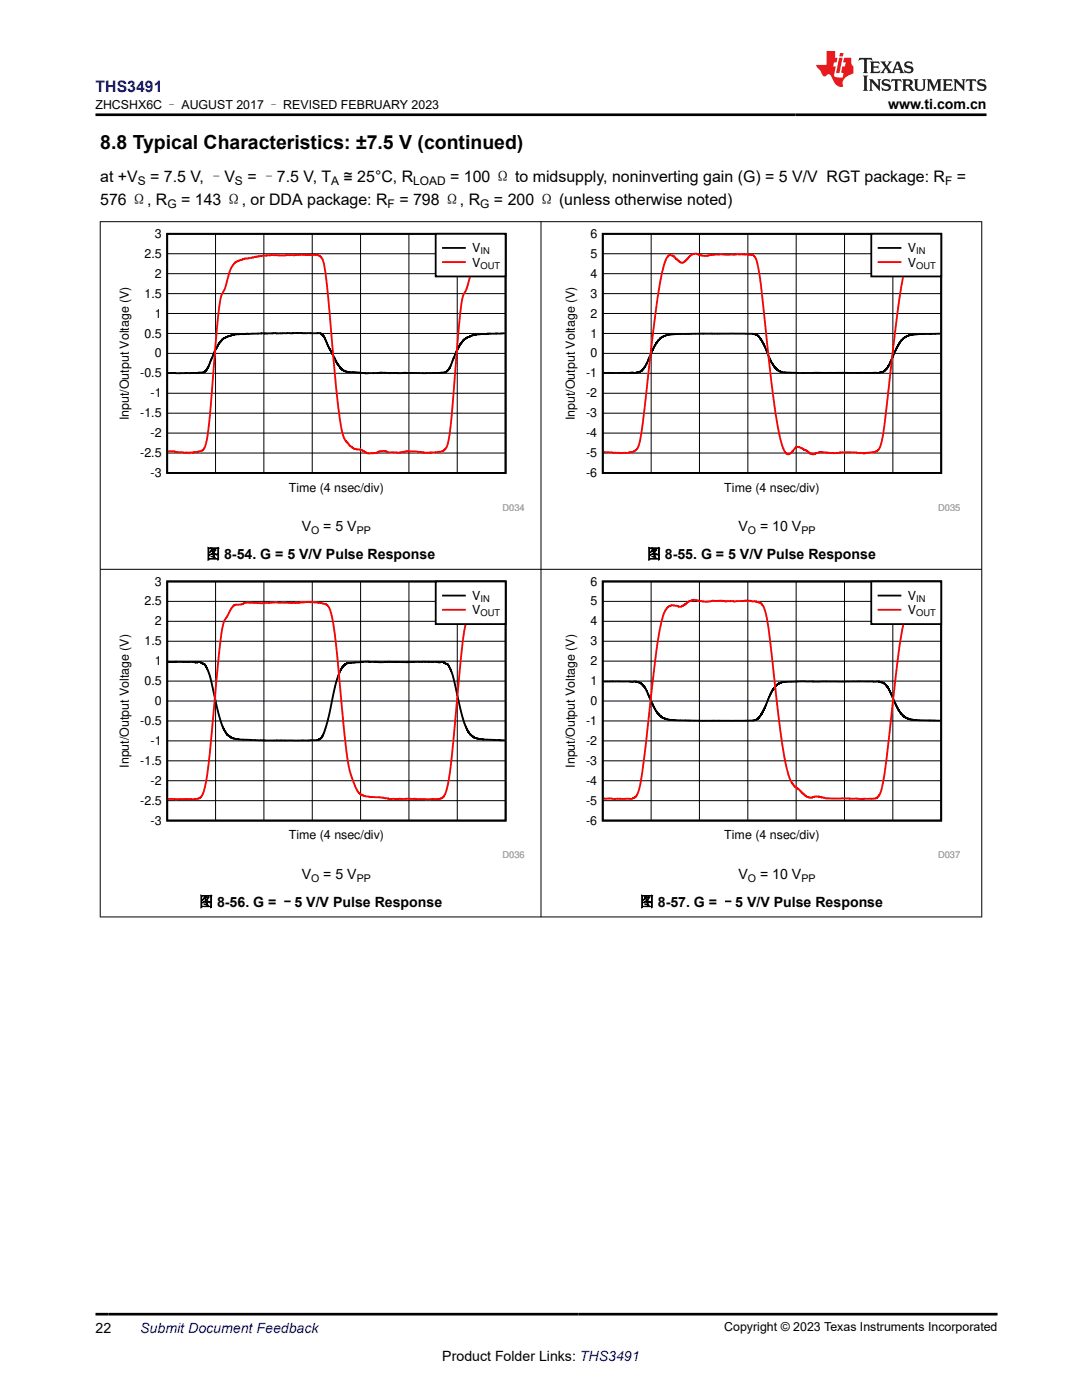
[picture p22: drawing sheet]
<svg xmlns="http://www.w3.org/2000/svg" width="216mm" height="279mm" viewBox="0 0 216 279" stroke-linecap="round" stroke-linejoin="round" font-family="sans-serif">
<defs><g id="words">
<text font-size="3.9" x="20" y="29.8">8.8 Typical Characteristics: ±7.5 V (continued)</text>
<text font-size="3.2" fill="#00f" x="19" y="18.3">THS3491</text>
<g font-size="3.2">
<text x="20" y="40.8">576 Ω, R</text>
<text x="20" y="36.3">at +V</text>
<text x="30" y="36.3">= 7.5 V, –V</text>
<text x="36.1" y="40.8">= 143 Ω, or DDA package: R</text>
<text x="49.4" y="36.3">= –7.5 V, T</text>
<text x="68.6" y="36.3">≅ 25°C, R</text>
<text x="79.7" y="40.8">= 798 Ω, R</text>
<text x="89.8" y="36.3">= 100 Ω to midsupply, noninverting gain (G) = 5 V/V RGT package: R</text>
<text x="98.6" y="40.8">= 200 Ω (unless otherwise noted)</text>
<text x="190.9" y="36.3">=</text>
</g>
<g font-size="2.8">
<text x="177.2" y="21.7">www.ti.com.cn</text>
<text x="60.2" y="106">V</text>
<text x="64.5" y="106">= 5 V</text>
<text x="147.4" y="106">V</text>
<text x="151.7" y="106">= 10 V</text>
<text x="41.1" y="111.5">图 8-54. G = 5 V/V Pulse Response</text>
<text x="129.1" y="111.5">图 8-55. G = 5 V/V Pulse Response</text>
<text x="60.2" y="175.4">V</text>
<text x="64.5" y="175.4">= 5 V</text>
<text x="147.4" y="175.4">V</text>
<text x="151.7" y="175.4">= 10 V</text>
<text x="39.7" y="180.9">图 8-56. G = –5 V/V Pulse Response</text>
<text x="127.7" y="180.9">图 8-57. G = –5 V/V Pulse Response</text>
<text x="19" y="266">22</text>
<text x="88.3" y="271.7">Product Folder Links: THS3491</text>
</g>
<text font-size="2.8" fill="#00f" x="28" y="266">Submit Document Feedback</text>
<g font-size="2.5">
<text x="19" y="21.8">ZHCSHX6C – AUGUST 2017 – REVISED FEBRUARY 2023</text>
<text x="30.9" y="47.5">3</text>
<text x="117.8" y="47.5">6</text>
<text x="28.8" y="51.5">2.5</text>
<text x="94.2" y="50.4">V</text>
<text x="94.2" y="53.2">V</text>
<text x="117.8" y="51.5">5</text>
<text x="181.1" y="50.4">V</text>
<text x="181.1" y="53.2">V</text>
<text x="28.8" y="59.4">1.5</text>
<text x="30.9" y="55.4">2</text>
<text x="117.8" y="59.4">3</text>
<text x="117.8" y="55.4">4</text>
<text x="30.9" y="63.4">1</text>
<text x="117.8" y="63.4">2</text>
<text x="28.8" y="67.4">0.5</text>
<text x="30.9" y="71.3">0</text>
<text x="117.8" y="71.3">0</text>
<text x="117.8" y="67.4">1</text>
<text x="28" y="75.3">-0.5</text>
<text x="117" y="75.3">-1</text>
<text x="25.7" y="83.9" transform="rotate(-90 25.7 83.9)">Input/Output Voltage (V)</text>
<text x="28" y="83.3">-1.5</text>
<text x="30.1" y="79.3">-1</text>
<text x="114.7" y="83.9" transform="rotate(-90 114.7 83.9)">Input/Output Voltage (V)</text>
<text x="117" y="83.3">-3</text>
<text x="117" y="79.3">-2</text>
<text x="30.1" y="87.2">-2</text>
<text x="117" y="87.2">-4</text>
<text x="28" y="91.2">-2.5</text>
<text x="30.1" y="95.2">-3</text>
<text x="117" y="95.2">-6</text>
<text x="117" y="91.2">-5</text>
<text x="57.6" y="98.1">Time (4 nsec/div)</text>
<text x="144.5" y="98.1">Time (4 nsec/div)</text>
<text x="30.9" y="116.9">3</text>
<text x="94.2" y="119.7">V</text>
<text x="117.8" y="116.9">6</text>
<text x="181.1" y="119.7">V</text>
<text x="28.8" y="120.8">2.5</text>
<text x="30.9" y="124.8">2</text>
<text x="94.2" y="122.6">V</text>
<text x="117.8" y="124.8">4</text>
<text x="117.8" y="120.8">5</text>
<text x="181.1" y="122.6">V</text>
<text x="28.8" y="128.8">1.5</text>
<text x="117.8" y="128.8">3</text>
<text x="28.8" y="136.7">0.5</text>
<text x="30.9" y="132.8">1</text>
<text x="117.8" y="136.7">1</text>
<text x="117.8" y="132.8">2</text>
<text x="30.9" y="140.7">0</text>
<text x="117.8" y="140.7">0</text>
<text x="28" y="144.7">-0.5</text>
<text x="30.1" y="148.7">-1</text>
<text x="117" y="148.7">-2</text>
<text x="117" y="144.7">-1</text>
<text x="25.7" y="153.2" transform="rotate(-90 25.7 153.2)">Input/Output Voltage (V)</text>
<text x="28" y="152.7">-1.5</text>
<text x="114.7" y="153.2" transform="rotate(-90 114.7 153.2)">Input/Output Voltage (V)</text>
<text x="117" y="152.7">-3</text>
<text x="28" y="160.6">-2.5</text>
<text x="30.1" y="156.6">-2</text>
<text x="117" y="160.6">-5</text>
<text x="117" y="156.6">-4</text>
<text x="30.1" y="164.6">-3</text>
<text x="57.6" y="167.5">Time (4 nsec/div)</text>
<text x="117" y="164.6">-6</text>
<text x="144.5" y="167.5">Time (4 nsec/div)</text>
<text x="144.5" y="265.7">Copyright © 2023 Texas Instruments Incorporated</text>
</g>
<g font-size="2.4">
<text x="27.5" y="36.9">S</text>
<text x="33.4" y="41.5">G</text>
<text x="46.9" y="36.9">S</text>
<text x="66.1" y="36.9">A</text>
<text x="77.4" y="41.5">F</text>
<text x="82.5" y="36.9">LOAD</text>
<text x="95.8" y="41.5">G</text>
<text x="188.6" y="36.9">F</text>
</g>
<g font-size="2.1">
<text x="62.1" y="106.6">O</text>
<text x="71.2" y="106.6">PP</text>
<text x="149.2" y="106.6">O</text>
<text x="159.9" y="106.6">PP</text>
<text x="62.1" y="176">O</text>
<text x="71.2" y="176">PP</text>
<text x="149.2" y="176">O</text>
<text x="159.9" y="176">PP</text>
</g>
<g font-size="1.9">
<text x="95.9" y="50.8">IN</text>
<text x="95.9" y="53.6">OUT</text>
<text x="182.8" y="50.8">IN</text>
<text x="182.8" y="53.6">OUT</text>
<text x="95.9" y="120.2">IN</text>
<text x="95.9" y="123">OUT</text>
<text x="182.8" y="120.2">IN</text>
<text x="182.8" y="123">OUT</text>
</g>
<g font-size="1.9" fill="#a8a8a8">
<text x="100.3" y="101.9">D034</text>
<text x="187.2" y="101.9">D035</text>
<text x="100.3" y="171.3">D036</text>
<text x="187.2" y="171.3">D037</text>
</g>
</g></defs>
<path d="M33.4 46.7h67.5v47.7h-67.5zM100.7 66.5l-5.7 .3-.8 .2-1.4 .6-1.2 1.6-1.9 4.3-.6 .6-.4 .3-3.8 .1-9-.1-2.9 .1-4.1-.4-.7-.4-.9-1.1-2.6-5.3-.4-.5-.5-.3-4-.1-10.5 .2-2.1 .1-1.1 .2-1.5 .6-.8 .9-.9 1.6-1.4 3.4-.8 .9-1.5 .2h-5.7" fill="none" stroke="#000" stroke-width=".36"/>
<g fill="none" stroke="#000" stroke-width=".2">
<path d="M33.4 58.6h67.5M33.4 54.6h67.5M33.4 50.6h67.5M43 46.7v47.7M52.7 46.7v47.7M62.3 46.7v47.7M71.9 46.7v47.7M81.6 46.7v47.7M91.2 46.7v47.7M33.4 78.5h67.5M33.4 74.5h67.5M33.4 70.5h67.5"/>
<path d="M33.4 66.5h67.5M33.4 62.6h67.5M33.4 90.4h67.5M33.4 86.4h67.5M33.4 82.5h67.5"/>
</g>
<path d="M100.7 51.1l-3.7 .5-1.5 .6-.6 .4-.8 1.6-.9 3.3-.8 1.6-.8 5.2-1.9 22.1-.6 2.9-.8 .8-1.7 .2-1.7 .1-3.5-.4-2.1 .3h-1.8l-.9-.3-.8 .1-.9 .3-1.4 .1-1.6-.8-1.3-.2-.8-.5-.8-1-.5-.9-.3-1.3-.7-4.3-2.2-23.5-.7-5.5-.4-1.1-.7-.5-3.5-.1-3.1 .2-2.7-.1-3.2 .3-2.2 .4-1.1 .4-.8 .4-.5 .7-.6 1.2-.9 3.3-.7 1.4-.4 1.7-.6 5.8-1.4 16.8-.3 3.2-.5 2.4-.6 1-1.1 .3-2.6 .2-3.2-.3" fill="none" stroke="#f00" stroke-width=".36"/>
<path d="M86.9 46.7h14v8.5h-14z" fill-rule="evenodd" fill="#fff"/>
<path d="M86.9 46.7h14v8.5h-14zM88.4 49.5h4.4" fill="none" stroke="#000" stroke-width=".36"/>
<path d="M88.4 52.3h4.4" fill="none" stroke="#f00" stroke-width=".36"/>
<path d="M112.3 45.7h79.3v56.3h-79.3z" fill-rule="evenodd" fill="#fff"/>
<path d="M120.3 46.7h67.5v47.7h-67.5zM187.6 66.6l-5.2 .2-.8 .1-.9 .3-.7 .6-.7 .9-2.2 4.6-.8 .8-1 .3-15.2 .1-4.1-.3-.9-.4-.9-1.1-1.8-4-1.2-1.7-1-.4h-3.8l-10.7 .1-2.7 .2-1 .5-.9 .9-.7 1.3-1.5 3.3-1.1 1.2-1.1 .3h-6.3" fill="none" stroke="#000" stroke-width=".36"/>
<g fill="none" stroke="#000" stroke-width=".2">
<path d="M120.3 58.6h67.5M120.3 54.6h67.5M120.3 50.6h67.5M129.9 46.7v47.7M139.6 46.7v47.7M149.2 46.7v47.7M158.9 46.7v47.7M168.5 46.7v47.7M178.2 46.7v47.7M120.3 78.5h67.5M120.3 74.5h67.5M120.3 70.5h67.5"/>
<path d="M120.3 66.5h67.5M120.3 62.6h67.5M120.3 90.4h67.5M120.3 86.4h67.5M120.3 82.5h67.5"/>
</g>
<path d="M187.6 50.8l-.7-.2-.6 .2-1.3 1.4-.6 .2-.8-.4-1-.9-.6-.1-.6 .4-.5 1.1-.9 3.8-.8 5.2-2.9 24.8-.6 2.6-.6 1.1-.9 .3-1.8 .2-3.3-.2-2.9 .2-2.6-.3-1.3 .5-.6-.2-.7-.6-1.1-.5-.8-.2-.3 .1-1.2 1.3-.4 .1-.4-.2-.5-.9-.5-1.7-1.1-5.4-.9-7.6-2-18.4-.5-2.9-.5-2-.3-.5-.5-.3-6.2-.1-3 .4-2.2-.5-.9 .5-.8 .9-.7 .4-.6-.1-1.3-1.2-.7-.2-.6 .7-.5 1.3-.7 3.2-.7 4.4-2.9 24.6-.4 2.3-.5 1.8-.2 .5-.6 .4-1.2 .3-4.9-.1" fill="none" stroke="#f00" stroke-width=".36"/>
<path d="M173.9 46.7h13.9v8.5h-13.9z" fill-rule="evenodd" fill="#fff"/>
<path d="M173.9 46.7h13.9v8.5h-13.9zM175.3 49.5h4.4" fill="none" stroke="#000" stroke-width=".36"/>
<path d="M175.3 52.3h4.4" fill="none" stroke="#f00" stroke-width=".36"/>
<path d="M23.3 115h81.4v56.4h-81.4z" fill-rule="evenodd" fill="#fff"/>
<path d="M33.4 116h67.5v47.8h-67.5zM33.5 132.1h5.1l.7 .1 .5-.1 1.2 .7 .9 2.3 1.6 6.8 .7 2.5 .8 1.8 1.1 1 .9 .3 1.7 .1 10.7 .2 3.8-.1 .6-.2 .5-.5 .5-1.1 .6-2.1 1.9-8.4 .9-2.1 .9-.9 4-.4 2.6 .2 9.8-.1 2.2 .1 .6-.1 1.1 .6 .8 1.5 2.2 9.2 .5 1.7 .8 1.3 .9 .8 1 .3 5.1 .2" fill="none" stroke="#000" stroke-width=".36"/>
<g fill="none" stroke="#000" stroke-width=".2">
<path d="M43 116v47.8M52.7 116v47.8M62.3 116v47.8M72 116v47.8M81.6 116v47.8M91.2 116v47.8M33.4 139.9h67.5M33.4 135.9h67.5M33.4 131.9h67.5M33.4 128h67.5M33.4 124h67.5M33.4 120h67.5"/>
<path d="M33.4 159.8h67.5M33.4 155.8h67.5M33.4 151.8h67.5M33.4 147.9h67.5M33.4 143.9h67.5"/>
</g>
<path d="M100.7 120.4l-2.9-.2-1.6 .5h-.9l-.8 .8-1.5 2.8-.5 2.2-.4 3.3-2.4 24.6-.7 3.6-.3 .8-.5 .5-2.2 .2-4.2-.1-3.9 .1-1.6-.3-3.3-.3-1-.3-.6-.6-1.4-3.6-.7-2.8-.6-5.8-1.6-17.2-1-6.1-.5-1.3-.6-.6-1.7-.4-1.8-.1-1.9 .2-4.7-.1-2.7 .2-2.8-.2-.6 .1-.6 .3-1.3 .1-.7 .6-1.4 2.6-.6 2.2-.6 5.5-1.9 20-.5 3.7-.6 2.7-.4 1-.7 .4h-6" fill="none" stroke="#f00" stroke-width=".36"/>
<path d="M86.9 116h14v8.6h-14z" fill-rule="evenodd" fill="#fff"/>
<path d="M86.9 116h14v8.6h-14zM88.4 118.9h4.4" fill="none" stroke="#000" stroke-width=".36"/>
<path d="M88.4 121.7h4.4" fill="none" stroke="#f00" stroke-width=".36"/>
<path d="M112.3 115h79.3v56.4h-79.3z" fill-rule="evenodd" fill="#fff"/>
<path d="M120.3 116h67.5v47.8h-67.5zM120.4 136h6.3l1.2 .3 .9 1.1 1.4 3.2 1 1.6 .8 .9 1 .4 4.1 .3h9.3h3.9l.9-.4 1.1-1.5 1.9-4.2 .8-1 .9-.5 4.2-.2h15.2l1 .3 .8 .8 2.1 4.5 .6 .9 .8 .6 .8 .4 1 .2 5.2 .1" fill="none" stroke="#000" stroke-width=".36"/>
<g fill="none" stroke="#000" stroke-width=".2">
<path d="M129.9 116v47.8M139.6 116v47.8M149.2 116v47.8M158.9 116v47.8M168.5 116v47.8M178.2 116v47.8M120.3 139.9h67.5M120.3 135.9h67.5M120.3 131.9h67.5M120.3 128h67.5M120.3 124h67.5M120.3 120h67.5"/>
<path d="M120.3 159.8h67.5M120.3 155.8h67.5M120.3 151.8h67.5M120.3 147.9h67.5M120.3 143.9h67.5"/>
</g>
<path d="M187.6 119.8h-1.2l-2.1 1.2-1.7-.2-.6 .2-.4 .2-.4 .5-.5 1.3-.8 3.2-.6 4-2.9 24.7-.7 3.2-.4 .8-.4 .4-2.9 .2-6.3-.1-.8-.1-1.7-.3-1.5 .2-.9-.3-2.2-2-.8-1-.3-.9-1.1-4.4-1.1-7.8-1.9-17.3-.5-2.8-.6-1.7-.7-.8-2-.3-3 .2-4.4-.2-.5 .1-1.1 .1-2.2-.4-1 .3-1.5 1.1-1.7-.3-.7 .2-.7 .8-.5 1.2-.7 3.1-.7 4.1-2.7 23.8-.5 2.8-.5 1.6-.4 .6-.8 .4h-5.6" fill="none" stroke="#f00" stroke-width=".36"/>
<path d="M173.8 116h14v8.6h-14z" fill-rule="evenodd" fill="#fff"/>
<path d="M173.8 116h14v8.6h-14zM175.3 118.9h4.4" fill="none" stroke="#000" stroke-width=".36"/>
<path d="M175.3 121.7h4.4" fill="none" stroke="#f00" stroke-width=".36"/>
<path d="M19.9 44.2h176.1M20 44.2v138.9M107.9 44.2v138.9M195.9 44.2v138.9M19.9 113.6h176.1M19.9 183h176.1" fill="none" stroke="#000" stroke-width=".2"/>
<path d="M171.5 11.6l-.2 .5 .5-.2h.6v.1v2.2l-.2 .4h1l-.2-.4v-2.2v-.1h.5l.5 .2-.1-.5zM173.6 12.3l.2 .4v1.5l-.2 .4h1.9l.1-.6a1.08 1.08 0 0 1-1.3 .2v-.7h.6l.4 .2v-.7l-.4 .2h-.6v-.5l.2-.2a1 1 0 0 1 1 .3l-.1-.5zM175.7 12.3l.9 1.1-1 1.2h.9l-.2-.2 .5-.8 .4 .8-.2 .2h1.6l-.2-.2 .2-.5h.9l.1 .5-.1 .2h.9l-.2-.3-.8-2h-.5l-.9 2.2-.9-1.1 .9-1.1h-.8l.2 .2-.4 .6-.4-.6 .2-.2zM179 12.7l.4 1h-.7zM180.7 12.4a.65 .65 0 0 0-.2 .7 .65 .65 0 0 0 .6 .5l.6 .1 .1 .3a.79 .79 0 0 1-.7 .4 .79 .79 0 0 1-.7-.5l.1 .7 .2-.1a.93 .93 0 0 0 1.1 .1 .93 .93 0 0 0 .4-1 1.46 1.46 0 0 0-1.2-.6l-.1-.3a1.09 1.09 0 0 1 1.2 .2l-.2-.6-.1 .1-.5-.2zM172.2 15.1l.2 .4v2.2l-.2 .4h1l-.2-.4v-2.2l.2-.4zM173.4 15.8l.2 .4v1.5l-.2 .4h.8l-.3-.4 .1-1.3 1.6 1.8v-2l.2-.4h-.7l.1 .2 .1 1.1-1.2-1.3zM176.2 15.9a.65 .65 0 0 0-.2 .8 .65 .65 0 0 0 .6 .4l.6 .2 .1 .2a.79 .79 0 0 1-.7 .4 .79 .79 0 0 1-.7-.5l.1 .7 .2-.1a.93 .93 0 0 0 1.1 .1 .93 .93 0 0 0 .4-.9 1.46 1.46 0 0 0-1.2-.6l-.1-.4a1.09 1.09 0 0 1 1.2 .2l-.1-.6-.2 .1-.5-.1zM177.9 15.8l-.1 .6a.63 .63 0 0 1 .8-.3v1.6l-.3 .4h1l-.2-.4v-1.6a.66 .66 0 0 1 .8 .3l-.1-.6zM180 15.8l.2 .4v1.5l-.2 .4h1l-.2-.2-.1-.7h.5l.1 .2a.79 .79 0 0 0 1.2 .6l-1-.9a.61 .61 0 0 0 .6-.6 .61 .61 0 0 0-.5-.7zM180.8 16.1h.1a.47 .47 0 0 1 .5 .1 .47 .47 0 0 1 .1 .5l-.1 .1-.7 .1zM182.3 15.8l.2 .2a2.27 2.27 0 0 0 .4 2 1.04 1.04 0 0 0 1.7-.7v-1.3l.2-.2h-.8l.2 .4v1.1a.6 .6 0 0 1-.6 .6 .6 .6 0 0 1-.6-.6v-1.1l.3-.4zM184.9 15.8l.2 .4v1.5l-.2 .4h.8l-.3-.4v-1.4l.9 1.9 .9-1.9v1.4l-.3 .4h1l-.2-.4v-1.5l.2-.4h-.8l-.7 1.5-.6-1.5zM188.1 15.8l.2 .4v1.5l-.2 .4h1.9l.1-.6a1.09 1.09 0 0 1-1.3 .2v-.7h.6l.4 .2v-.6l-.4 .2h-.6v-.6l.2-.1a1.01 1.01 0 0 1 1 .3l-.1-.6zM190.2 15.8l.3 .4v1.5l-.3 .4h.8l-.2-.4v-1.3l1.6 1.8v-2l.2-.4h-.7l.2 .2v1.1l-1.2-1.3zM192.8 15.8l-.1 .6a.63 .63 0 0 1 .8-.3v1.6l-.3 .4h1l-.2-.4v-1.6a.66 .66 0 0 1 .8 .3l-.1-.6zM195.2 15.9a.65 .65 0 0 0-.2 .8 .65 .65 0 0 0 .6 .4l.6 .2 .2 .2a.79 .79 0 0 1-.7 .4 .79 .79 0 0 1-.7-.5l.1 .7 .2-.1a.93 .93 0 0 0 1 .1 .93 .93 0 0 0 .5-.9 1.46 1.46 0 0 0-1.3-.6v-.4a1.09 1.09 0 0 1 1.2 .2l-.2-.6-.2 .1-.5-.1z" fill="#231f20"/>
<path d="M164.9 10.2v2.8h-2l.1 .3 .8 1a.95 .95 0 0 0 1 .9 .59 .59 0 0 1 .5-.4 .59 .59 0 0 1 .5 .4l.4 .7a1.59 1.59 0 0 0 2.1 1.4 1.61 1.61 0 0 1 1-2.3l1-.3-.1-1.5a1.59 1.59 0 0 1-.3-1.7h-1.5l-.2 .9h.6l-.2 .9h-.5l-.2 1v.2l.4 .1-.1 .9h-.7a.73 .73 0 0 1-1-.7l.3-1.5h-.5l.1-.9h.5l.2-.9h-.5v-1.3zM167.4 11.5l-.6 3.1h.7l.6-3.1zM167.6 10.6l-.1 .6h.7l.1-.6z" fill="#ed1c24"/>
<path d="M19 22.9h177.8M19 262.3h180" fill="none" stroke="#000" stroke-width=".53"/>
<use href="#words"/>
</svg>
